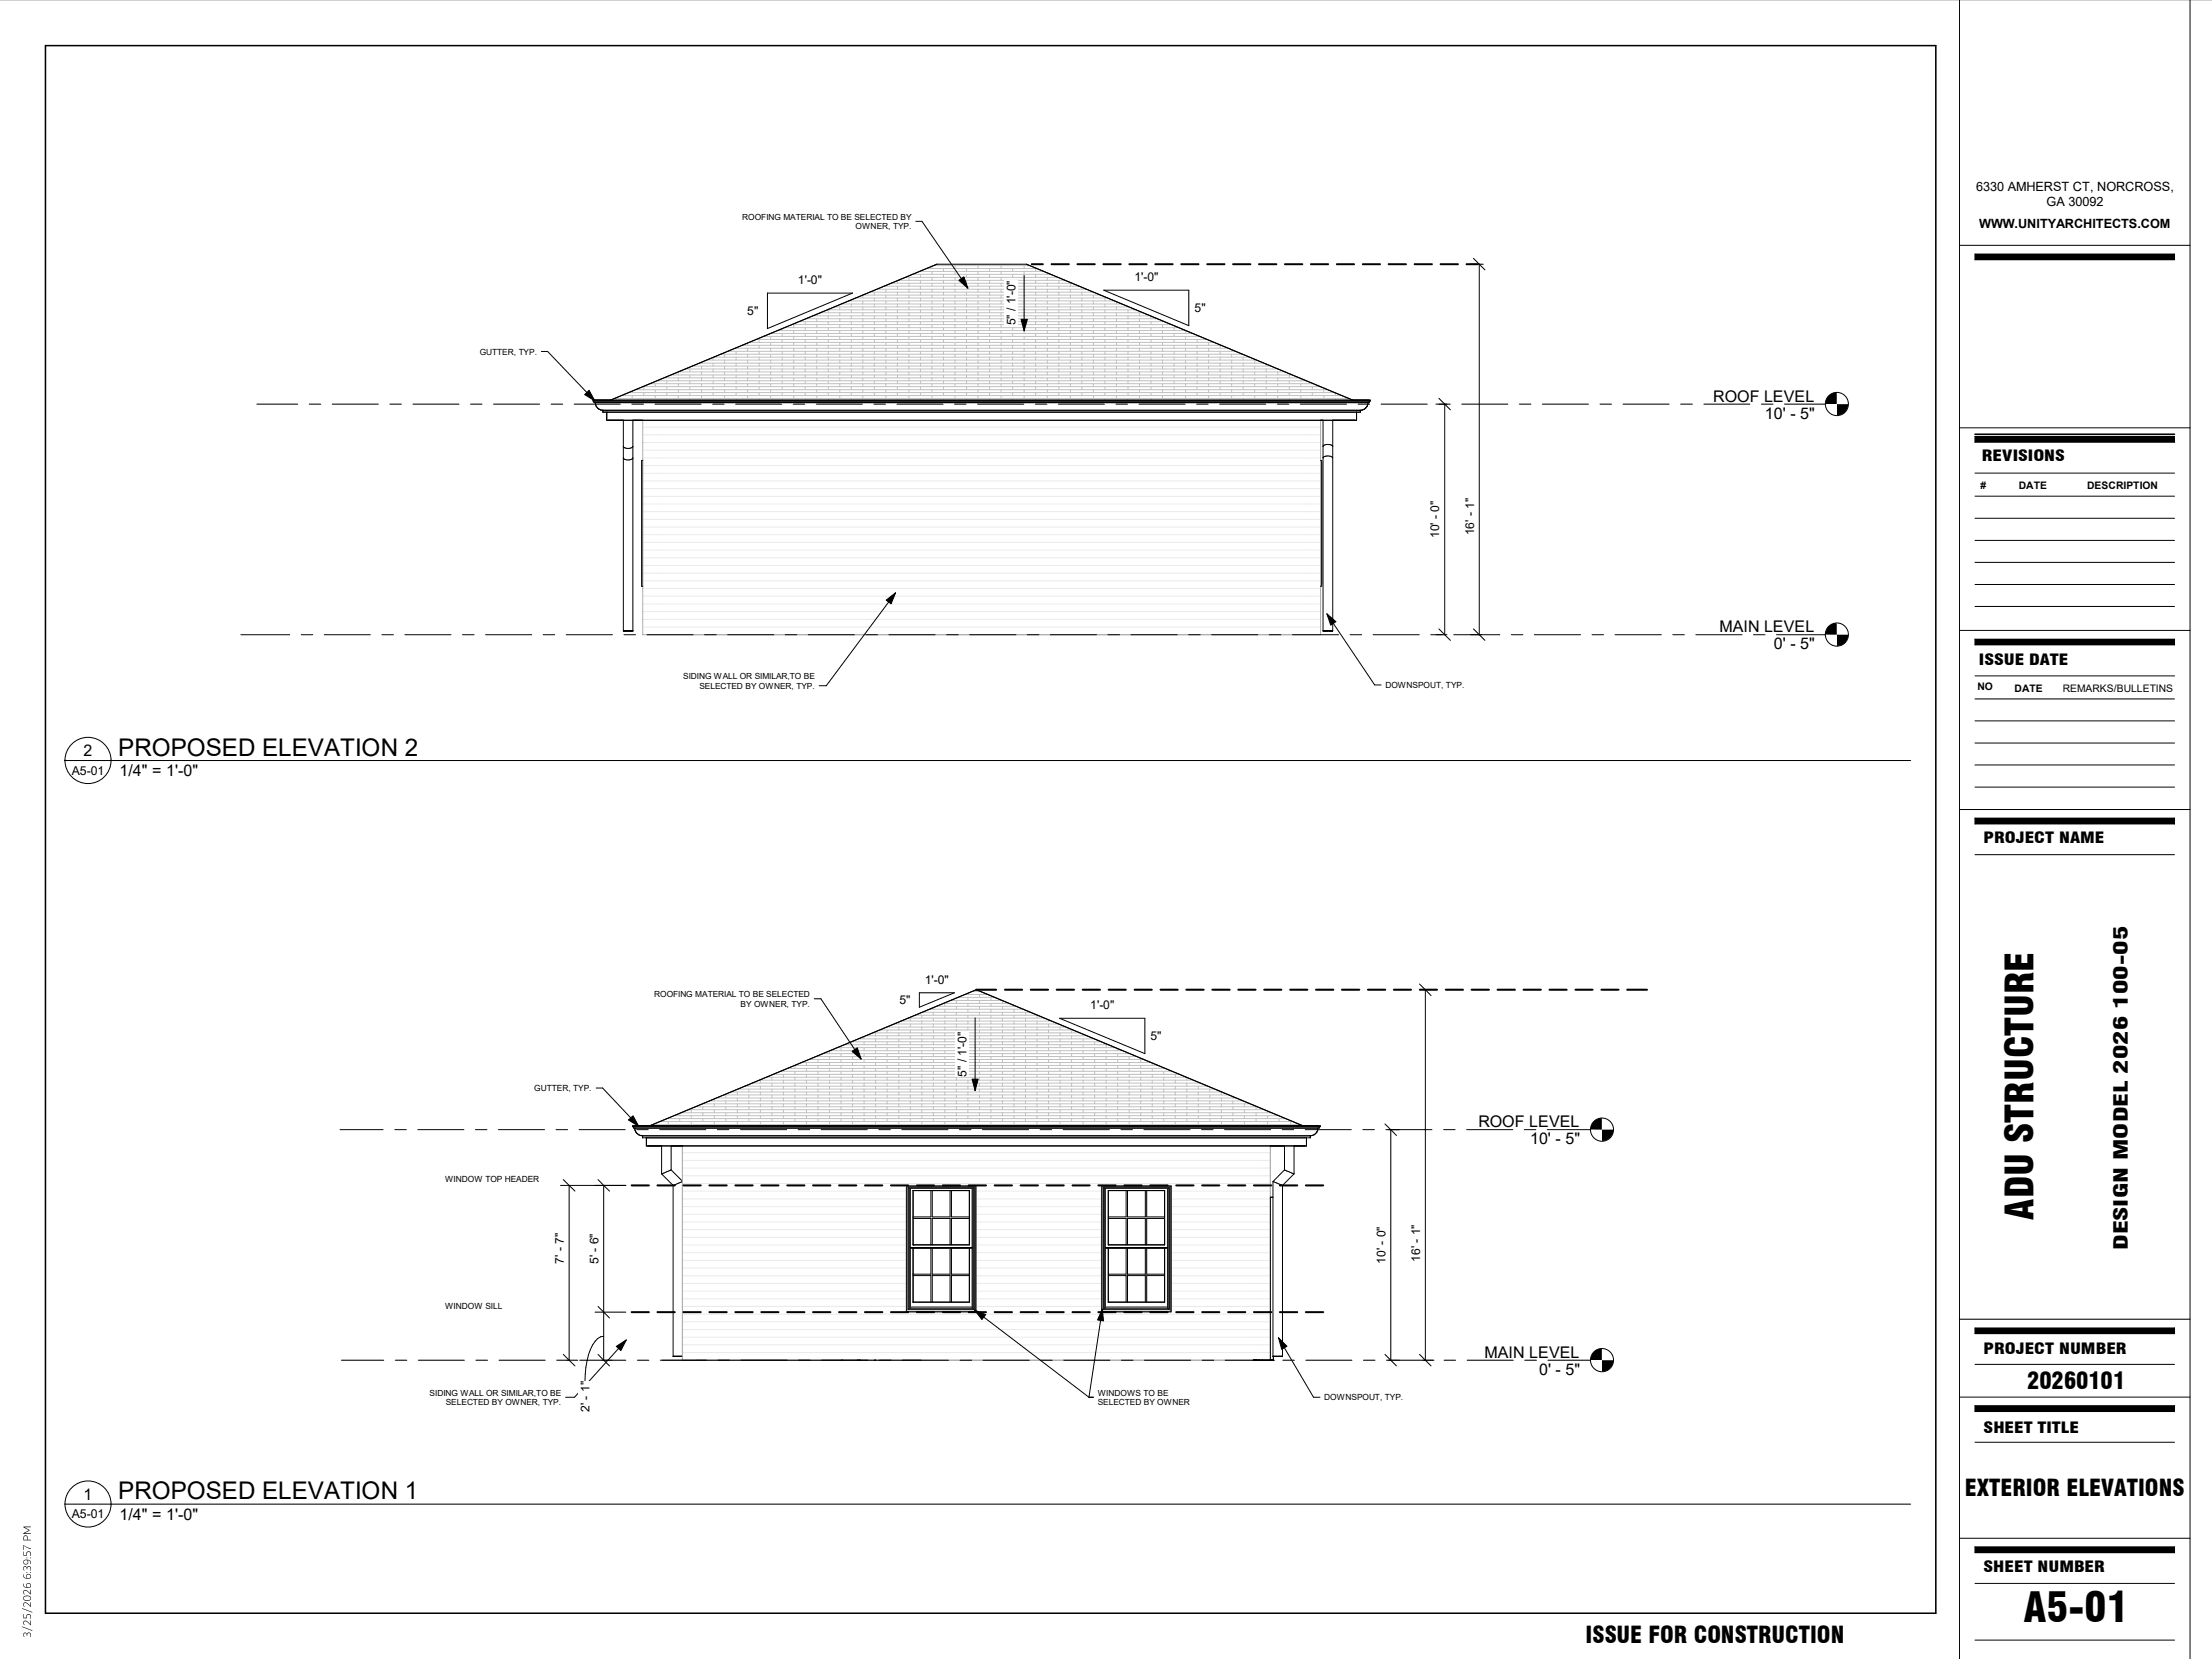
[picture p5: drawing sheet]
<svg xmlns="http://www.w3.org/2000/svg" width="610mm" height="457mm" viewBox="0 0 610 457" stroke-linecap="round" stroke-linejoin="round" font-family="sans-serif">
<defs><g id="words">
<text font-size="11.3" x="557.7" y="447.1">A5-01</text>
<text font-size="10.6" x="560.4" y="336.1" transform="rotate(-90 560.4 336.1)">ADU STRUCTURE</text>
<g font-size="6.7">
<text x="32.6" y="208.2">PROPOSED ELEVATION 2</text>
<text x="32.6" y="413.2">PROPOSED ELEVATION 1</text>
</g>
<g font-size="6.4">
<text x="558.7" y="382.8">20260101</text>
<text x="541.5" y="412.2">EXTERIOR ELEVATIONS</text>
<text x="437" y="452.7">ISSUE FOR CONSTRUCTION</text>
</g>
<text font-size="5.3" x="586.4" y="344.5" transform="rotate(-90 586.4 344.5)">DESIGN MODEL 2026 100-05</text>
<g font-size="4.4">
<text x="472.1" y="110.7">ROOF LEVEL</text>
<text x="486.4" y="115.4">10'</text>
<text x="493.4" y="115.4">-</text>
<text x="496.1" y="115.4">5&quot;</text>
<text x="473.9" y="174.2">MAIN LEVEL</text>
<text x="488.9" y="178.9">0' -</text>
<text x="496.1" y="178.9">5&quot;</text>
<text x="23" y="208.4">2</text>
<text x="33" y="213.8">1/4&quot; = 1'-0&quot;</text>
<text x="407.4" y="310.6">ROOF LEVEL</text>
<text x="421.7" y="315.3">10' -</text>
<text x="431.4" y="315.3">5&quot;</text>
<text x="409.2" y="374.1">MAIN LEVEL</text>
<text x="424.1" y="378.8">0' -</text>
<text x="431.4" y="378.8">5&quot;</text>
<text x="23" y="413.3">1</text>
<text x="33" y="418.8">1/4&quot; = 1'-0&quot;</text>
</g>
<g font-size="4.2">
<text x="546.1" y="127.1">REVISIONS</text>
<text x="545.3" y="183.3">ISSUE DATE</text>
<text x="546.6" y="232.4">PROJECT NAME</text>
<text x="546.6" y="373.1">PROJECT NUMBER</text>
<text x="546.6" y="394.9">SHEET TITLE</text>
<text x="546.6" y="433.3">SHEET NUMBER</text>
</g>
<g font-size="3.5">
<text x="544.6" y="52.7">6330 AMHERST CT, NORCROSS,</text>
<text x="564" y="56.7">GA 30092</text>
<text x="545.5" y="62.8">WWW.UNITYARCHITECTS.COM</text>
</g>
<g font-size="3.4">
<text x="19.8" y="213.5">A5-01</text>
<text x="19.8" y="418.4">A5-01</text>
</g>
<g font-size="3.3">
<text x="312.6" y="77.5">1'-0&quot;</text>
<text x="219.9" y="78.3">1'-0&quot;</text>
<text x="205.9" y="86.7">5&quot;</text>
<text x="279.9" y="89.7" transform="rotate(-90 279.9 89.7)">5&quot; / 1'-0&quot;</text>
<text x="329.2" y="85.9">5&quot;</text>
<text x="396.7" y="148.3" transform="rotate(-90 396.7 148.3)">10' - 0&quot;</text>
<text x="406.2" y="147.5" transform="rotate(-90 406.2 147.5)">16' - 1&quot;</text>
<text x="254.9" y="271.1">1'-0&quot;</text>
<text x="247.9" y="276.6">5&quot;</text>
<text x="300.5" y="278.2">1'-0&quot;</text>
<text x="317.1" y="286.6">5&quot;</text>
<text x="266.4" y="296.7" transform="rotate(-90 266.4 296.7)">5&quot; / 1'-0&quot;</text>
<text x="391.4" y="347.7" transform="rotate(-90 391.4 347.7)">16' - 1&quot;</text>
<text x="155.4" y="348.3" transform="rotate(-90 155.4 348.3)">7' - 7&quot;</text>
<text x="164.9" y="348.4" transform="rotate(-90 164.9 348.4)">5' - 6&quot;</text>
<text x="381.8" y="348.3" transform="rotate(-90 381.8 348.3)">10' - 0&quot;</text>
<text x="162.4" y="389.1" transform="rotate(-90 162.4 389.1)">2' - 1&quot;</text>
</g>
<g font-size="2.9">
<text x="545.8" y="134.7">#</text>
<text x="556.4" y="134.7">DATE</text>
<text x="575.2" y="134.7">DESCRIPTION</text>
<text x="545" y="190.2">NO</text>
<text x="555.2" y="190.6">DATE</text>
<text x="568.5" y="190.6">REMARKS/BULLETINS</text>
</g>
<g font-size="2.3">
<text x="204.6" y="60.5">ROOFING MATERIAL TO BE SELECTED BY</text>
<text x="235.8" y="63.2">OWNER, TYP.</text>
<text x="132.2" y="97.7">GUTTER, TYP.</text>
<text x="188.3" y="187.2">SIDING WALL OR SIMILAR,TO BE</text>
<text x="192.7" y="189.8">SELECTED BY OWNER, TYP.</text>
<text x="381.8" y="189.6">DOWNSPOUT, TYP.</text>
<text x="180.3" y="274.7">ROOFING MATERIAL TO BE SELECTED</text>
<text x="204.1" y="277.4">BY OWNER, TYP.</text>
<text x="147.2" y="300.7">GUTTER, TYP.</text>
<text x="122.6" y="325.7">WINDOW TOP HEADER</text>
<text x="122.6" y="360.7">WINDOW SILL</text>
<text x="118.4" y="384.6">SIDING WALL OR SIMILAR,TO BE</text>
<text x="122.9" y="387.3">SELECTED BY OWNER, TYP.</text>
<text x="302.5" y="384.6">WINDOWS TO BE</text>
<text x="302.5" y="387.3">SELECTED BY OWNER</text>
<text x="365" y="385.9">DOWNSPOUT, TYP.</text>
</g>
</g></defs>
<g fill="none" stroke="#eaeaea" stroke-width=".28">
<path d="M188 317.7h162.1M188 319.8h162.1M188 321.9h162.1M188 324h162.1M188 326.1h162.1M188 328.3h61.7M188 330.4h61.7M188 332.5h61.7M188 334.6h61.7M188 336.8h61.7M188 338.9h61.7M269 328.3h34.5"/>
<path d="M269 330.4h34.5M269 332.5h34.5M269 334.6h34.5M269 336.8h34.5M269 338.9h34.5M322.8 328.3h27.3M322.8 330.4h27.3M322.8 332.5h27.3M322.8 334.6h27.3M322.8 336.8h27.3M322.8 338.9h27.3M188 341h61.7"/>
<path d="M188 343.1h61.7M188 345.2h61.7M188 347.3h61.7M188 349.5h61.7M188 351.6h61.7M188 353.7h61.7M188 355.8h61.7M188 357.9h61.7M269 341h34.5M269 343.1h34.5M269 345.2h34.5M269 347.3h34.5"/>
<path d="M269 349.5h34.5M269 351.6h34.5M269 353.7h34.5M269 355.8h34.5M269 357.9h34.5M322.8 341h27.3M322.8 343.1h27.3M322.8 345.2h27.3M322.8 347.3h27.3M322.8 349.5h27.3M322.8 351.6h27.3M322.8 353.7h27.3"/>
<path d="M322.8 355.8h27.3M322.8 357.9h27.3M188 360h61.7M188 362.2h162.1M188 364.3h162.1M188 366.4h162.1M188 368.5h162.1M188 370.6h162.1M188 372.7h162.1M269 360h34.5M322.8 360h27.3"/>
</g>
<g fill="none" stroke="#c0c0c0" stroke-width=".28">
<path d="M252.3 279.8h33.6M254 279.8v.8M254.2 279h29.7M256.2 278.1h25.8M257.2 277.7v.4M257.2 279v.8M258.1 277.3h21.9M260.1 276.5h18M260.4 276.5v.8M260.4 278.1v.9M260.4 279.8v.8M262 275.7h14.1"/>
<path d="M263.6 275.7v.8M263.6 277.3v.8M263.6 279v.8M264 274.9h10.2M265.9 274.1h6.3M266.7 273.7v.4M266.7 274.9v.8M266.7 276.5v.8M266.7 278.1v.9M266.7 279.8v.8M267.9 273.3h2.4M269.9 273.1v.2"/>
<path d="M269.9 274.1v.8M269.9 275.7v.8M269.9 277.3v.8M269.9 279v.8M273.1 274.9v.8M273.1 276.5v.8M273.1 278.1v.9M273.1 279.8v.8M276.3 275.8v.7M276.3 277.3v.8M276.3 279v.8M279.4 277.1v.2"/>
<path d="M279.4 278.1v.9M279.4 279.8v.8M282.6 279v.8M285.8 279.8v.8M205.4 299.3h127.4M206.4 298.9v.4M207.3 298.5h123.5M209.3 297.7h119.6M209.5 297.7v.8M209.5 299.3v.8M211.2 296.9h115.7M212.7 296.9v.8"/>
<path d="M212.7 298.5v.8M213.2 296.1h111.8M215.1 295.2h107.9M215.9 294.9v.3M215.9 296.1v.8M215.9 297.7v.8M215.9 299.3v.8M217.1 294.4h104M219 293.6h100.1M219.1 293.6v.8M219.1 295.2v.9M219.1 296.9v.8"/>
<path d="M219.1 298.5v.8M221 292.8h96.2M222.2 292.8v.8M222.2 294.4v.8M222.2 296.1v.8M222.2 297.7v.8M222.2 299.3v.8M222.9 292h92.3M224.9 291.2h88.4M225.4 291v.2M225.4 292v.8M225.4 293.6v.8"/>
<path d="M225.4 295.2v.9M225.4 296.9v.8M225.4 298.5v.8M226.9 290.4h84.4M228.6 289.6v.8M228.6 291.2v.8M228.6 292.8v.8M228.6 294.4v.8M228.6 296.1v.8M228.6 297.7v.8M228.6 299.3v.8M228.8 289.6h80.5"/>
<path d="M230.8 288.7h76.6M231.8 288.7v.9M231.8 290.4v.8M231.8 292v.8M231.8 293.6v.8M231.8 295.2v.9M231.8 296.9v.8M231.8 298.5v.8M232.7 287.9h72.7M234.7 287.1h68.8M234.9 287v.1M234.9 287.9v.8"/>
<path d="M234.9 289.6v.8M234.9 291.2v.8M234.9 292.8v.8M234.9 294.4v.8M234.9 296.1v.8M234.9 297.7v.8M234.9 299.3v.8M236.6 286.3h64.9M238.1 285.7v.6M238.1 287.1v.8M238.1 288.7v.9M238.1 290.4v.8"/>
<path d="M238.1 292v.8M238.1 293.6v.8M238.1 295.2v.9M238.1 296.9v.8M238.1 298.5v.8M238.6 285.5h61M240.5 284.6h57.1M241.3 284.6v.9M241.3 286.3v.8M241.3 287.9v.8M241.3 289.6v.8M241.3 291.2v.8"/>
<path d="M241.3 292.8v.8M241.3 294.4v.8M241.3 296.1v.8M241.3 297.7v.8M241.3 299.3v.8M242.5 283.8h53.2M244.4 283h49.3M244.5 283h.1M244.5 283.8v.8M244.5 285.5v.8M244.5 287.1v.8M244.5 288.7v.9"/>
<path d="M244.5 290.4v.8M244.5 292v.8M244.5 293.6v.8M244.5 295.2v.9M244.5 296.9v.8M244.5 298.5v.8M246.4 282.2h45.4M247.7 281.7v.5M247.7 283v.8M247.7 284.6v.9M247.7 286.3v.8M247.7 287.9v.8"/>
<path d="M247.7 289.6v.8M247.7 291.2v.8M247.7 292.8v.8M247.7 294.4v.8M247.7 296.1v.8M247.7 297.7v.8M247.7 299.3v.8M248.4 281.4h41.4M250.3 280.6h37.5M250.9 280.6v.8M250.9 282.2v.8M250.9 283.8v.8"/>
<path d="M250.9 285.5v.8M250.9 287.1v.8M250.9 288.7v.9M250.9 290.4v.8M250.9 292v.8M250.9 293.6v.8M250.9 295.2v.9M250.9 296.9v.8M250.9 298.5v.8M254 281.4v.8M254 283v.8M254 284.6v.9"/>
<path d="M254 286.3v.8M254 287.9v.8M254 289.6v.8M254 291.2v.8M254 292.8v.8M254 294.4v.8M254 296.1v.8M254 297.7v.8M254 299.3v.8M257.2 280.6v.8M257.2 282.2v.8M257.2 283.8v.8"/>
<path d="M257.2 285.5v.8M257.2 287.1v.8M257.2 288.7v.9M257.2 290.4v.8M257.2 292v.8M257.2 293.6v.8M257.2 295.2v.9M257.2 296.9v.8M257.2 298.5v.8M260.4 281.4v.8M260.4 283v.8M260.4 284.6v.9"/>
<path d="M260.4 286.3v.8M260.4 287.9v.8M260.4 289.6v.8M260.4 291.2v.8M260.4 292.8v.8M260.4 294.4v.8M260.4 296.1v.8M260.4 297.7v.8M260.4 299.3v.8M263.6 280.6v.8M263.6 282.2v.8M263.6 283.8v.8"/>
<path d="M263.6 285.5v.8M263.6 287.1v.8M263.6 288.7v.9M263.6 290.4v.8M263.6 292v.8M263.6 293.6v.8M263.6 295.2v.9M263.6 296.9v.8M263.6 298.5v.8M266.7 281.4v.8M266.7 283v.8M266.7 284.6v.9"/>
<path d="M266.7 286.3v.8M266.7 287.9v.8M266.7 289.6v.8M266.7 291.2v.8M266.7 292.8v.8M266.7 294.4v.8M266.7 296.1v.8M266.7 297.7v.8M266.7 299.3v.8M269.9 280.6v.8M269.9 282.2v.8M269.9 283.8v.8"/>
<path d="M269.9 285.5v.8M269.9 287.1v.8M269.9 288.7v.9M269.9 290.4v.8M269.9 292v.8M269.9 293.6v.8M269.9 295.2v.9M269.9 296.9v.8M269.9 298.5v.8M273.1 281.4v.8M273.1 283v.8M273.1 284.6v.9"/>
<path d="M273.1 286.3v.8M273.1 287.9v.8M273.1 289.6v.8M273.1 291.2v.8M273.1 292.8v.8M273.1 294.4v.8M273.1 296.1v.8M273.1 297.7v.8M273.1 299.3v.8M276.3 280.6v.8M276.3 282.2v.8M276.3 283.8v.8"/>
<path d="M276.3 285.5v.8M276.3 287.1v.8M276.3 288.7v.9M276.3 290.4v.8M276.3 292v.8M276.3 293.6v.8M276.3 295.2v.9M276.3 296.9v.8M276.3 298.5v.8M279.4 281.4v.8M279.4 283v.8M279.4 284.6v.9"/>
<path d="M279.4 286.3v.8M279.4 287.9v.8M279.4 289.6v.8M279.4 291.2v.8M279.4 292.8v.8M279.4 294.4v.8M279.4 296.1v.8M279.4 297.7v.8M279.4 299.3v.8M282.6 280.6v.8M282.6 282.2v.8M282.6 283.8v.8"/>
<path d="M282.6 285.5v.8M282.6 287.1v.8M282.6 288.7v.9M282.6 290.4v.8M282.6 292v.8M282.6 293.6v.8M282.6 295.2v.9M282.6 296.9v.8M282.6 298.5v.8M285.8 281.4v.8M285.8 283v.8M285.8 284.6v.9"/>
<path d="M285.8 286.3v.8M285.8 287.9v.8M285.8 289.6v.8M285.8 291.2v.8M285.8 292.8v.8M285.8 294.4v.8M285.8 296.1v.8M285.8 297.7v.8M285.8 299.3v.8M289 281.1v.3M289 282.2v.8M289 283.8v.8"/>
<path d="M289 285.5v.8M289 287.1v.8M289 288.7v.9M289 290.4v.8M289 292v.8M289 293.6v.8M289 295.2v.9M289 296.9v.8M289 298.5v.8M292.1 283v.8M292.1 284.6v.9M292.1 286.3v.8"/>
<path d="M292.1 287.9v.8M292.1 289.6v.8M292.1 291.2v.8M292.1 292.8v.8M292.1 294.4v.8M292.1 296.1v.8M292.1 297.7v.8M292.1 299.3v.8M295.3 283.8v.8M295.3 285.5v.8M295.3 287.1v.8M295.3 288.7v.9"/>
<path d="M295.3 290.4v.8M295.3 292v.8M295.3 293.6v.8M295.3 295.2v.9M295.3 296.9v.8M295.3 298.5v.8M298.5 285v.5M298.5 286.3v.8M298.5 287.9v.8M298.5 289.6v.8M298.5 291.2v.8M298.5 292.8v.8"/>
<path d="M298.5 294.4v.8M298.5 296.1v.8M298.5 297.7v.8M298.5 299.3v.8M301.7 287.1v.8M301.7 288.7v.9M301.7 290.4v.8M301.7 292v.8M301.7 293.6v.8M301.7 295.2v.9M301.7 296.9v.8M301.7 298.5v.8"/>
<path d="M304.8 287.9v.8M304.8 289.6v.8M304.8 291.2v.8M304.8 292.8v.8M304.8 294.4v.8M304.8 296.1v.8M304.8 297.7v.8M304.8 299.3v.8M308 289v.6M308 290.4v.8M308 292v.8M308 293.6v.8"/>
<path d="M308 295.2v.9M308 296.9v.8M308 298.5v.8M311.2 290.3v.1M311.2 291.2v.8M311.2 292.8v.8M311.2 294.4v.8M311.2 296.1v.8M311.2 297.7v.8M311.2 299.3v.8M314.4 292v.8M314.4 293.6v.8"/>
<path d="M314.4 295.2v.9M314.4 296.9v.8M314.4 298.5v.8M317.5 292.9v.7M317.5 294.4v.8M317.5 296.1v.8M317.5 297.7v.8M317.5 299.3v.8M320.7 294.3v.1M320.7 295.2v.9M320.7 296.9v.8M320.7 298.5v.8"/>
<path d="M323.9 296.1v.8M323.9 297.7v.8M323.9 299.3v.8M327.1 296.9v.8M327.1 298.5v.8M330.2 298.2v.3M330.2 299.3v.8M179.9 309.9h178.3M181 309.9v.3M181.9 309.1h174.4M183.9 308.3h170.4M184.1 308.1v.2"/>
<path d="M184.1 309.1v.8M185.8 307.5h166.5M187.3 306.8v.7M187.3 308.3v.8M187.3 309.9v.3M187.7 306.7h162.7M189.7 305.8h158.7M190.5 305.8v.9M190.5 307.5v.8M190.5 309.1v.8M191.7 305h154.8M193.6 304.2h151"/>
<path d="M193.7 304.2h.1M193.7 305v.8M193.7 306.7v.8M193.7 308.3v.8M193.7 309.9v.3M195.6 303.4h147M196.8 302.9v.5M196.8 304.2v.8M196.8 305.8v.9M196.8 307.5v.8M196.8 309.1v.8M197.5 302.6h143.1"/>
<path d="M199.5 301.8h139.2M200 301.8v.8M200 303.4v.8M200 305v.8M200 306.7v.8M200 308.3v.8M200 309.9v.3M201.4 300.9h135.3M203.2 300.9v.9M203.2 302.6v.8M203.2 304.2v.8M203.2 305.8v.9"/>
<path d="M203.2 307.5v.8M203.2 309.1v.8M203.4 300.1h131.4M206.4 300.1v.8M206.4 301.8v.8M206.4 303.4v.8M206.4 305v.8M206.4 306.7v.8M206.4 308.3v.8M206.4 309.9v.3M209.5 300.9v.9M209.5 302.6v.8"/>
<path d="M209.5 304.2v.8M209.5 305.8v.9M209.5 307.5v.8M209.5 309.1v.8M212.7 300.1v.8M212.7 301.8v.8M212.7 303.4v.8M212.7 305v.8M212.7 306.7v.8M212.7 308.3v.8M212.7 309.9v.3M215.9 300.9v.9"/>
<path d="M215.9 302.6v.8M215.9 304.2v.8M215.9 305.8v.9M215.9 307.5v.8M215.9 309.1v.8M219.1 300.1v.8M219.1 301.8v.8M219.1 303.4v.8M219.1 305v.8M219.1 306.7v.8M219.1 308.3v.8M219.1 309.9v.3"/>
<path d="M222.2 300.9v.9M222.2 302.6v.8M222.2 304.2v.8M222.2 305.8v.9M222.2 307.5v.8M222.2 309.1v.8M225.4 300.1v.8M225.4 301.8v.8M225.4 303.4v.8M225.4 305v.8M225.4 306.7v.8M225.4 308.3v.8"/>
<path d="M225.4 309.9v.3M228.6 300.9v.9M228.6 302.6v.8M228.6 304.2v.8M228.6 305.8v.9M228.6 307.5v.8M228.6 309.1v.8M231.8 300.1v.8M231.8 301.8v.8M231.8 303.4v.8M231.8 305v.8M231.8 306.7v.8"/>
<path d="M231.8 308.3v.8M231.8 309.9v.3M234.9 300.9v.9M234.9 302.6v.8M234.9 304.2v.8M234.9 305.8v.9M234.9 307.5v.8M234.9 309.1v.8M238.1 300.1v.8M238.1 301.8v.8M238.1 303.4v.8M238.1 305v.8"/>
<path d="M238.1 306.7v.8M238.1 308.3v.8M238.1 309.9v.3M241.3 300.9v.9M241.3 302.6v.8M241.3 304.2v.8M241.3 305.8v.9M241.3 307.5v.8M241.3 309.1v.8M244.5 300.1v.8M244.5 301.8v.8M244.5 303.4v.8"/>
<path d="M244.5 305v.8M244.5 306.7v.8M244.5 308.3v.8M244.5 309.9v.3M247.7 300.9v.9M247.7 302.6v.8M247.7 304.2v.8M247.7 305.8v.9M247.7 307.5v.8M247.7 309.1v.8M250.9 300.1v.8M250.9 301.8v.8"/>
<path d="M250.9 303.4v.8M250.9 305v.8M250.9 306.7v.8M250.9 308.3v.8M250.9 309.9v.3M254 300.9v.9M254 302.6v.8M254 304.2v.8M254 305.8v.9M254 307.5v.8M254 309.1v.8M257.2 300.1v.8"/>
<path d="M257.2 301.8v.8M257.2 303.4v.8M257.2 305v.8M257.2 306.7v.8M257.2 308.3v.8M257.2 309.9v.3M260.4 300.9v.9M260.4 302.6v.8M260.4 304.2v.8M260.4 305.8v.9M260.4 307.5v.8M260.4 309.1v.8"/>
<path d="M263.6 300.1v.8M263.6 301.8v.8M263.6 303.4v.8M263.6 305v.8M263.6 306.7v.8M263.6 308.3v.8M263.6 309.9v.3M266.7 300.9v.9M266.7 302.6v.8M266.7 304.2v.8M266.7 305.8v.9M266.7 307.5v.8"/>
<path d="M266.7 309.1v.8M269.9 300.1v.8M269.9 301.8v.8M269.9 303.4v.8M269.9 305v.8M269.9 306.7v.8M269.9 308.3v.8M269.9 309.9v.3M273.1 300.9v.9M273.1 302.6v.8M273.1 304.2v.8M273.1 305.8v.9"/>
<path d="M273.1 307.5v.8M273.1 309.1v.8M276.3 300.1v.8M276.3 301.8v.8M276.3 303.4v.8M276.3 305v.8M276.3 306.7v.8M276.3 308.3v.8M276.3 309.9v.3M279.4 300.9v.9M279.4 302.6v.8M279.4 304.2v.8"/>
<path d="M279.4 305.8v.9M279.4 307.5v.8M279.4 309.1v.8M282.6 300.1v.8M282.6 301.8v.8M282.6 303.4v.8M282.6 305v.8M282.6 306.7v.8M282.6 308.3v.8M282.6 309.9v.3M285.8 300.9v.9M285.8 302.6v.8"/>
<path d="M285.8 304.2v.8M285.8 305.8v.9M285.8 307.5v.8M285.8 309.1v.8M289 300.1v.8M289 301.8v.8M289 303.4v.8M289 305v.8M289 306.7v.8M289 308.3v.8M289 309.9v.3M292.1 300.9v.9"/>
<path d="M292.1 302.6v.8M292.1 304.2v.8M292.1 305.8v.9M292.1 307.5v.8M292.1 309.1v.8M295.3 300.1v.8M295.3 301.8v.8M295.3 303.4v.8M295.3 305v.8M295.3 306.7v.8M295.3 308.3v.8M295.3 309.9v.3"/>
<path d="M298.5 300.9v.9M298.5 302.6v.8M298.5 304.2v.8M298.5 305.8v.9M298.5 307.5v.8M298.5 309.1v.8M301.7 300.1v.8M301.7 301.8v.8M301.7 303.4v.8M301.7 305v.8M301.7 306.7v.8M301.7 308.3v.8"/>
<path d="M301.7 309.9v.3M304.8 300.9v.9M304.8 302.6v.8M304.8 304.2v.8M304.8 305.8v.9M304.8 307.5v.8M304.8 309.1v.8M308 300.1v.8M308 301.8v.8M308 303.4v.8M308 305v.8M308 306.7v.8"/>
<path d="M308 308.3v.8M308 309.9v.3M311.2 300.9v.9M311.2 302.6v.8M311.2 304.2v.8M311.2 305.8v.9M311.2 307.5v.8M311.2 309.1v.8M314.4 300.1v.8M314.4 301.8v.8M314.4 303.4v.8M314.4 305v.8"/>
<path d="M314.4 306.7v.8M314.4 308.3v.8M314.4 309.9v.3M317.5 300.9v.9M317.5 302.6v.8M317.5 304.2v.8M317.5 305.8v.9M317.5 307.5v.8M317.5 309.1v.8M320.7 300.1v.8M320.7 301.8v.8M320.7 303.4v.8"/>
<path d="M320.7 305v.8M320.7 306.7v.8M320.7 308.3v.8M320.7 309.9v.3M323.9 300.9v.9M323.9 302.6v.8M323.9 304.2v.8M323.9 305.8v.9M323.9 307.5v.8M323.9 309.1v.8M327.1 300.1v.8M327.1 301.8v.8"/>
<path d="M327.1 303.4v.8M327.1 305v.8M327.1 306.7v.8M327.1 308.3v.8M327.1 309.9v.3M330.2 300.9v.9M330.2 302.6v.8M330.2 304.2v.8M330.2 305.8v.9M330.2 307.5v.8M330.2 309.1v.8M333.4 300.1v.8"/>
<path d="M333.4 301.8v.8M333.4 303.4v.8M333.4 305v.8M333.4 306.7v.8M333.4 308.3v.8M333.4 309.9v.3M336.6 300.9v.9M336.6 302.6v.8M336.6 304.2v.8M336.6 305.8v.9M336.6 307.5v.8M336.6 309.1v.8"/>
<path d="M339.8 302.2v.4M339.8 303.4v.8M339.8 305v.8M339.8 306.7v.8M339.8 308.3v.8M339.8 309.9v.3M342.9 304.2v.8M342.9 305.8v.9M342.9 307.5v.8M342.9 309.1v.8M346.2 305v.8M346.2 306.7v.8"/>
<path d="M346.2 308.3v.8M346.2 309.9v.3M349.3 306.2v.5M349.3 307.5v.8M349.3 309.1v.8M352.5 308.3v.8M352.5 309.9v.3M355.7 309.1v.8M358.9 310.2h.1"/>
</g>
<path d="M188 315.8v59.1h162.1v-59.1M249.7 326.7h19.3v34.9h-19.3zM303.5 326.7h19.3v34.9h-19.3z" fill="none" stroke="#aaa" stroke-width=".28"/>
<g fill="none" stroke="#000" stroke-width=".28">
<path d="M174.4 310.2h189.4v.3h-189.4zM174.6 310.5v.4h189v-.4M175 310.9a2.1 2.1 0 0 0 2.1 2.1M177.1 313h184M177.1 313v.6h184v-.6M178.1 313.6v2.2h181.9v-2.2M179.2 310.2l89.9-37.4 89.9 37.4M182.3 315.8v7.7M185 315.8v6.6M354 315.8v6.6M356.6 315.8v7.7M363.2 310.9a2.17 2.17 0 0 1-2.1 2.1"/>
<path d="M182.3 323.5l3.2 3.2M185 322.4l3 3.1M185 322.4l-2.7 1.1M185.5 326.7v47.1h2.5M188 325.6l-2.5 1.1M251.6 328.1h15.5M251.6 335.8h4.9v7.3M256.5 328.1v7.3h-4.9M256.9 328.1v7.3h4.9v-7.3M262.2 328.1v7.3h4.9M267.1 335.8h-4.9v7.3M267.1 328.1v15"/>
<path d="M267.2 328.1v15h-15.6M267.2 328.1h-15.6v15M267.2 328.1h-.1M305.4 328.1h15.5M305.4 335.8h4.9v7.3M310.3 328.1v7.3h-4.9M310.7 328.1v7.3h4.9v-7.3M316 328.1v7.3h4.9M320.9 328.1v15M320.9 335.8h-4.9v7.3M321 328.1v15h-15.6M321 328.1h-15.6v15"/>
<path d="M321 328.1h-.1M350.8 325.6v48.2h2.6v-47.1M350.8 325.6l2.6 1.1M350.8 329.9h-.7v45M354 322.4l2.6 1.1M354 322.4l-3.2 3.2M356.6 323.5l-3.2 3.2M250.9 343.9h17M251.6 343.1h.1M251.6 358.9h.1M251.6 351.5h4.9v7.4M251.6 343.9v15"/>
<path d="M256.5 343.9v7.3h-4.9M256.9 343.9v7.3h4.9v-7.3M256.9 358.9v-7.4h4.9v7.4M256.9 343.1v-7.3h4.9v7.3M262.2 343.9v7.3h4.9M267.1 351.5h-4.9v7.4M267.1 343.9v15M267.2 343.9v15h-15.6M304.6 343.9h17.1M305.4 343.1h.1M305.4 358.9h.1M305.4 343.9v15"/>
<path d="M305.4 351.5h4.9v7.4M310.3 343.9v7.3h-4.9M310.7 343.9v7.3h4.9v-7.3M310.7 358.9v-7.4h4.9v7.4M310.7 343.1v-7.3h4.9v7.3M316 343.9v7.3h4.9M320.9 343.9v15M320.9 351.5h-4.9v7.4M321 343.9v15h-15.6M182.5 374.9h53.8M236.3 374.9h.1M236.3 374.9h17.5"/>
<path d="M236.9 374.9h.1M249.9 361.2v-34.3h19v34.3M250.9 360.2h17M303.7 361.2v-34.3h19v34.3M304.6 360.2h17.1M345.7 374.9h.1M345.9 374.9h.1M350.4 374.9h.1M350.9 374.9h.1M350.9 373.8v1.1h-5.5"/>
</g>
<g fill="none" stroke="#232312" stroke-width=".28">
<path d="M249.9 326.9h19v34.6h-19zM250.3 327.3h18.2v33.6h-18.2zM250.4 327.5h18M250.4 327.3v33.5M250.6 327.5v33.1M250.9 327.5l-.1 33M267.9 327.5l.1 33M268.2 327.5v33.1M268.4 327.3v33.5M303.7 326.9h19v34.6h-19zM304.1 327.3h18.2v33.6h-18.2zM304.2 327.3v33.5"/>
<path d="M304.4 327.5v33.1M304.6 327.5v33M321.7 327.5l.1 33M321.9 327.5v33.1M322.1 327.3v.2h-17.9M322.2 327.3v33.5M250.3 360.8h18.2M250.6 360.6h-.2h18h-.2M250.8 360.5l-.2 .1M250.9 360.5h-.1M267.9 360.5h.1M268 360.5l.2 .1"/>
<path d="M304.1 360.8h18.2M304.4 360.6h-.2h17.9M304.6 360.5l-.2 .1M321.7 360.5h.1M321.8 360.5l.1 .1M321.9 360.6h.2M322.1 360.6v.2"/>
</g>
<g fill="none" stroke="#000" stroke-width=".55">
<path d="M269.1 272.8h5.4M276.9 272.8h4.8M284.1 272.8h4.7M291.2 272.8h4.8M298.4 272.8h4.7M305.5 272.8h4.8M312.7 272.8h4.7M319.8 272.8h4.8M326.9 272.8h4.8M334.1 272.8h4.8M341.2 272.8h4.8M348.4 272.8h4.7"/>
<path d="M355.6 272.8h4.7M362.7 272.8h4.8M369.8 272.8h4.8M377 272.8h4.8M384.1 272.8h4.8M391.3 272.8h4.7M398.4 272.8h4.8M405.6 272.8h4.7M412.7 272.8h4.8M419.9 272.8h4.7M427 272.8h4.8M434.2 272.8h4.7"/>
<path d="M441.3 272.8h4.8M448.4 272.8h5.5M174.1 326.7h4.7M181.2 326.7h4.8M188.3 326.7h4.8M195.5 326.7h4.8M202.6 326.7h4.8M209.8 326.7h4.7M217 326.7h4.7M224.1 326.7h4.8M231.2 326.7h4.8M238.4 326.7h4.8"/>
<path d="M245.5 326.7h4.8M252.7 326.7h4.7M259.8 326.7h4.8M267 326.7h4.7M274.1 326.7h4.8M281.3 326.7h4.7M288.4 326.7h4.8M295.6 326.7h4.7M302.7 326.7h4.8M309.8 326.7h4.8M317 326.7h4.8M324.1 326.7h4.8"/>
<path d="M331.3 326.7h4.7M338.5 326.7h4.7M345.6 326.7h4.8M352.7 326.7h4.8M359.9 326.7h4.8M174.1 361.6h4.7M181.2 361.6h4.8M188.3 361.6h4.8M195.5 361.6h4.8M202.6 361.6h4.8M209.8 361.6h4.7M217 361.6h4.7"/>
<path d="M224.1 361.6h4.8M231.2 361.6h4.8M238.4 361.6h4.8M245.5 361.6h4.8M252.7 361.6h4.7M259.8 361.6h4.8M267 361.6h4.7M274.1 361.6h4.8M281.3 361.6h4.7M288.4 361.6h4.8M295.6 361.6h4.7M302.7 361.6h4.8"/>
<path d="M309.8 361.6h4.8M317 361.6h4.8M324.1 361.6h4.8M331.3 361.6h4.7M338.5 361.6h4.7M345.6 361.6h4.8M352.7 361.6h4.8M359.9 361.6h4.8"/>
</g>
<g fill="#fff">
<path d="M177.1 115.8h4v59.1h-4z"/>
<path d="M168.2 72.8h204.6v37.5h-204.6z"/>
</g>
<path d="M181.1 115.8h182.8v59.1h-182.8z" fill-rule="evenodd" fill="#fff"/>
<g fill="none" stroke="#eaeaea" stroke-width=".28">
<path d="M177.1 117.7h186.8M177.1 119.8h186.8M177.1 122h186.8M177.1 124.1h186.8M177.1 126.2h186.8M177.1 128.3h186.8M177.1 130.4h186.8M177.1 132.5h186.8M177.1 134.7h186.8M177.1 136.8h186.8M177.1 138.9h186.8M177.1 141h186.8"/>
<path d="M177.1 143.1h186.8M177.1 145.2h186.8M177.1 147.4h186.8M177.1 149.5h186.8M177.1 151.6h186.8M177.1 153.7h186.8M177.1 155.8h186.8M177.1 157.9h186.8M177.1 160.1h186.8M177.1 162.2h186.8M177.1 164.3h186.8M177.1 166.5h186.8"/>
<path d="M177.1 168.6h186.8M177.1 170.7h186.8M177.1 172.8h186.8"/>
</g>
<g fill="none" stroke="#c0c0c0" stroke-width=".28">
<path d="M241.6 79.7h57.8M243.6 78.9h53.8M244.1 78.7v.2M244.1 79.7v.8M245.6 78.1h49.9M247.3 77.3v.8M247.3 78.9v.8M247.5 77.3h46M249.5 76.5h42.1M250.5 76.5v.8M250.5 78.1v.8M250.5 79.7v.8"/>
<path d="M251.4 75.6h38.2M253.4 74.8h34.3M253.7 74.7v.1M253.7 75.6v.9M253.7 77.3v.8M253.7 78.9v.8M255.4 74h30.3M256.8 73.4v.6M256.8 74.8v.8M256.8 76.5v.8M256.8 78.1v.8M256.8 79.7v.8"/>
<path d="M257.3 73.2h26.5M260 72.8v.4M260 74v.8M260 75.6v.9M260 77.3v.8M260 78.9v.8M263.2 73.2v.8M263.2 74.8v.8M263.2 76.5v.8M263.2 78.1v.8M263.2 79.7v.8M266.4 72.8v.4"/>
<path d="M266.4 74v.8M266.4 75.6v.9M266.4 77.3v.8M266.4 78.9v.8M269.5 73.2v.8M269.5 74.8v.8M269.5 76.5v.8M269.5 78.1v.8M269.5 79.7v.8M272.7 72.8v.4M272.7 74v.8M272.7 75.6v.9"/>
<path d="M272.7 77.3v.8M272.7 78.9v.8M275.9 73.2v.8M275.9 74.8v.8M275.9 76.5v.8M275.9 78.1v.8M275.9 79.7v.8M279.1 72.8v.4M279.1 74v.8M279.1 75.6v.9M279.1 77.3v.8M279.1 78.9v.8"/>
<path d="M282.2 73.2v.8M282.2 74.8v.8M282.2 76.5v.8M282.2 78.1v.8M282.2 79.7v.8M285.4 74v.8M285.4 75.6v.9M285.4 77.3v.8M285.4 78.9v.8M288.6 75.2v.4M288.6 76.5v.8M288.6 78.1v.8"/>
<path d="M288.6 79.7v.8M291.8 77.3v.8M291.8 78.9v.8M295 78.1v.8M295 79.7v.8M298.2 79.2v.5M193.3 99.8v.3M194.7 99.2h151.6M196.5 98.5v.7M196.7 98.4h147.7M198.6 97.6h143.8M199.7 97.6v.8"/>
<path d="M199.7 99.2v.9M200.6 96.8h139.8M202.6 96h135.9M202.9 95.9v.1M202.9 96.8v.8M202.9 98.4v.8M204.5 95.2h132M206 94.5v.7M206 96v.8M206 97.6v.8M206 99.2v.9M206.5 94.4h128.1"/>
<path d="M208.4 93.6h124.3M209.2 93.6v.8M209.2 95.2v.8M209.2 96.8v.8M209.2 98.4v.8M210.4 92.7h120.3M212.3 91.9h116.4M212.4 91.9h.1M212.4 92.7v.9M212.4 94.4v.8M212.4 96v.8M212.4 97.6v.8"/>
<path d="M212.4 99.2v.9M214.3 91.1h112.5M215.6 90.6v.5M215.6 91.9v.8M215.6 93.6v.8M215.6 95.2v.8M215.6 96.8v.8M215.6 98.4v.8M216.2 90.3h108.6M218.2 89.5h104.7M218.7 89.5v.8M218.7 91.1v.8"/>
<path d="M218.7 92.7v.9M218.7 94.4v.8M218.7 96v.8M218.7 97.6v.8M218.7 99.2v.9M220.1 88.6h100.8M221.9 88.6v.9M221.9 90.3v.8M221.9 91.9v.8M221.9 93.6v.8M221.9 95.2v.8M221.9 96.8v.8"/>
<path d="M221.9 98.4v.8M222.1 87.8h96.8M224.1 87h92.9M225.1 86.6v.4M225.1 87.8v.8M225.1 89.5v.8M225.1 91.1v.8M225.1 92.7v.9M225.1 94.4v.8M225.1 96v.8M225.1 97.6v.8M225.1 99.2v.9"/>
<path d="M226 86.2h89M228 85.4h85.1M228.3 85.4v.8M228.3 87v.8M228.3 88.6v.9M228.3 90.3v.8M228.3 91.9v.8M228.3 93.6v.8M228.3 95.2v.8M228.3 96.8v.8M228.3 98.4v.8M229.9 84.6h81.2"/>
<path d="M231.4 84.6v.8M231.4 86.2v.8M231.4 87.8v.8M231.4 89.5v.8M231.4 91.1v.8M231.4 92.7v.9M231.4 94.4v.8M231.4 96v.8M231.4 97.6v.8M231.4 99.2v.9M231.9 83.8h77.3M233.8 82.9h73.4"/>
<path d="M234.6 82.6v.3M234.6 83.8v.8M234.6 85.4v.8M234.6 87v.8M234.6 88.6v.9M234.6 90.3v.8M234.6 91.9v.8M234.6 93.6v.8M234.6 95.2v.8M234.6 96.8v.8M234.6 98.4v.8M235.8 82.1h69.5"/>
<path d="M237.8 82.9v.9M237.8 84.6v.8M237.8 86.2v.8M237.8 87.8v.8M237.8 89.5v.8M237.8 91.1v.8M237.8 92.7v.9M237.8 94.4v.8M237.8 96v.8M237.8 97.6v.8M237.8 99.2v.9M241 80.5v.8"/>
<path d="M241 82.1v.8M241 83.8v.8M241 85.4v.8M241 87v.8M241 88.6v.9M241 90.3v.8M241 91.9v.8M241 93.6v.8M241 95.2v.8M241 96.8v.8M241 98.4v.8M244.1 81.3v.8"/>
<path d="M244.1 82.9v.9M244.1 84.6v.8M244.1 86.2v.8M244.1 87.8v.8M244.1 89.5v.8M244.1 91.1v.8M244.1 92.7v.9M244.1 94.4v.8M244.1 96v.8M244.1 97.6v.8M244.1 99.2v.9M247.3 80.5v.8"/>
<path d="M247.3 82.1v.8M247.3 83.8v.8M247.3 85.4v.8M247.3 87v.8M247.3 88.6v.9M247.3 90.3v.8M247.3 91.9v.8M247.3 93.6v.8M247.3 95.2v.8M247.3 96.8v.8M247.3 98.4v.8M250.5 81.3v.8"/>
<path d="M250.5 82.9v.9M250.5 84.6v.8M250.5 86.2v.8M250.5 87.8v.8M250.5 89.5v.8M250.5 91.1v.8M250.5 92.7v.9M250.5 94.4v.8M250.5 96v.8M250.5 97.6v.8M250.5 99.2v.9M253.7 80.5v.8"/>
<path d="M253.7 82.1v.8M253.7 83.8v.8M253.7 85.4v.8M253.7 87v.8M253.7 88.6v.9M253.7 90.3v.8M253.7 91.9v.8M253.7 93.6v.8M253.7 95.2v.8M253.7 96.8v.8M253.7 98.4v.8M256.8 81.3v.8"/>
<path d="M256.8 82.9v.9M256.8 84.6v.8M256.8 86.2v.8M256.8 87.8v.8M256.8 89.5v.8M256.8 91.1v.8M256.8 92.7v.9M256.8 94.4v.8M256.8 96v.8M256.8 97.6v.8M256.8 99.2v.9M260 80.5v.8"/>
<path d="M260 82.1v.8M260 83.8v.8M260 85.4v.8M260 87v.8M260 88.6v.9M260 90.3v.8M260 91.9v.8M260 93.6v.8M260 95.2v.8M260 96.8v.8M260 98.4v.8M263.2 81.3v.8"/>
<path d="M263.2 82.9v.9M263.2 84.6v.8M263.2 86.2v.8M263.2 87.8v.8M263.2 89.5v.8M263.2 91.1v.8M263.2 92.7v.9M263.2 94.4v.8M263.2 96v.8M263.2 97.6v.8M263.2 99.2v.9M266.4 80.5v.8"/>
<path d="M266.4 82.1v.8M266.4 83.8v.8M266.4 85.4v.8M266.4 87v.8M266.4 88.6v.9M266.4 90.3v.8M266.4 91.9v.8M266.4 93.6v.8M266.4 95.2v.8M266.4 96.8v.8M266.4 98.4v.8M269.5 81.3v.8"/>
<path d="M269.5 82.9v.9M269.5 84.6v.8M269.5 86.2v.8M269.5 87.8v.8M269.5 89.5v.8M269.5 91.1v.8M269.5 92.7v.9M269.5 94.4v.8M269.5 96v.8M269.5 97.6v.8M269.5 99.2v.9M272.7 80.5v.8"/>
<path d="M272.7 82.1v.8M272.7 83.8v.8M272.7 85.4v.8M272.7 87v.8M272.7 88.6v.9M272.7 90.3v.8M272.7 91.9v.8M272.7 93.6v.8M272.7 95.2v.8M272.7 96.8v.8M272.7 98.4v.8M275.9 81.3v.8"/>
<path d="M275.9 82.9v.9M275.9 84.6v.8M275.9 86.2v.8M275.9 87.8v.8M275.9 89.5v.8M275.9 91.1v.8M275.9 92.7v.9M275.9 94.4v.8M275.9 96v.8M275.9 97.6v.8M275.9 99.2v.9M279.1 80.5v.8"/>
<path d="M279.1 82.1v.8M279.1 83.8v.8M279.1 85.4v.8M279.1 87v.8M279.1 88.6v.9M279.1 90.3v.8M279.1 91.9v.8M279.1 93.6v.8M279.1 95.2v.8M279.1 96.8v.8M279.1 98.4v.8M282.2 81.3v.8"/>
<path d="M282.2 82.9v.9M282.2 84.6v.8M282.2 86.2v.8M282.2 87.8v.8M282.2 89.5v.8M282.2 91.1v.8M282.2 92.7v.9M282.2 94.4v.8M282.2 96v.8M282.2 97.6v.8M282.2 99.2v.9M285.4 80.5v.8"/>
<path d="M285.4 82.1v.8M285.4 83.8v.8M285.4 85.4v.8M285.4 87v.8M285.4 88.6v.9M285.4 90.3v.8M285.4 91.9v.8M285.4 93.6v.8M285.4 95.2v.8M285.4 96.8v.8M285.4 98.4v.8M288.6 81.3v.8"/>
<path d="M288.6 82.9v.9M288.6 84.6v.8M288.6 86.2v.8M288.6 87.8v.8M288.6 89.5v.8M288.6 91.1v.8M288.6 92.7v.9M288.6 94.4v.8M288.6 96v.8M288.6 97.6v.8M288.6 99.2v.9M291.8 80.5v.8"/>
<path d="M291.8 82.1v.8M291.8 83.8v.8M291.8 85.4v.8M291.8 87v.8M291.8 88.6v.9M291.8 90.3v.8M291.8 91.9v.8M291.8 93.6v.8M291.8 95.2v.8M291.8 96.8v.8M291.8 98.4v.8M295 81.3v.8"/>
<path d="M295 82.9v.9M295 84.6v.8M295 86.2v.8M295 87.8v.8M295 89.5v.8M295 91.1v.8M295 92.7v.9M295 94.4v.8M295 96v.8M295 97.6v.8M295 99.2v.9M298.2 80.5v.8"/>
<path d="M298.2 82.1v.8M298.2 83.8v.8M298.2 85.4v.8M298.2 87v.8M298.2 88.6v.9M298.2 90.3v.8M298.2 91.9v.8M298.2 93.6v.8M298.2 95.2v.8M298.2 96.8v.8M298.2 98.4v.8M301.3 80.5h-61.6"/>
<path d="M301.3 81.3v.8M301.3 82.9v.9M301.3 84.6v.8M301.3 86.2v.8M301.3 87.8v.8M301.3 89.5v.8M301.3 91.1v.8M301.3 92.7v.9M301.3 94.4v.8M301.3 96v.8M301.3 97.6v.8M301.3 99.2v.9"/>
<path d="M303.3 81.3h-65.6l.1 .8M304.5 82.1v.8M304.5 83.8v.8M304.5 85.4v.8M304.5 87v.8M304.5 88.6v.9M304.5 90.3v.8M304.5 91.9v.8M304.5 93.6v.8M304.5 95.2v.8M304.5 96.8v.8M304.5 98.4v.8"/>
<path d="M307.7 83.1v.7M307.7 84.6v.8M307.7 86.2v.8M307.7 87.8v.8M307.7 89.5v.8M307.7 91.1v.8M307.7 92.7v.9M307.7 94.4v.8M307.7 96v.8M307.7 97.6v.8M307.7 99.2v.9M310.9 84.5v.1"/>
<path d="M310.9 85.4v.8M310.9 87v.8M310.9 88.6v.9M310.9 90.3v.8M310.9 91.9v.8M310.9 93.6v.8M310.9 95.2v.8M310.9 96.8v.8M310.9 98.4v.8M314 86.2v.8M314 87.8v.8M314 89.5v.8"/>
<path d="M314 91.1v.8M314 92.7v.9M314 94.4v.8M314 96v.8M314 97.6v.8M314 99.2v.9M317.2 87.1v.7M317.2 88.6v.9M317.2 90.3v.8M317.2 91.9v.8M317.2 93.6v.8M317.2 95.2v.8"/>
<path d="M317.2 96.8v.8M317.2 98.4v.8M320.4 88.4v.2M320.4 89.5v.8M320.4 91.1v.8M320.4 92.7v.9M320.4 94.4v.8M320.4 96v.8M320.4 97.6v.8M320.4 99.2v.9M323.6 90.3v.8M323.6 91.9v.8"/>
<path d="M323.6 93.6v.8M323.6 95.2v.8M323.6 96.8v.8M323.6 98.4v.8M326.7 91.1v.8M326.7 92.7v.9M326.7 94.4v.8M326.7 96v.8M326.7 97.6v.8M326.7 99.2v.9M329.9 92.4v.3M329.9 93.6v.8"/>
<path d="M329.9 95.2v.8M329.9 96.8v.8M329.9 98.4v.8M333.1 94.4v.8M333.1 96v.8M333.1 97.6v.8M333.1 99.2v.9M336.3 95.2v.8M336.3 96.8v.8M336.3 98.4v.8M339.4 96.4v.4M339.4 97.6v.8"/>
<path d="M339.4 99.2v.9M342.6 98.4v.8M345.8 99.2v.9M169.3 109.8h202.4M171.1 109.8v.5M171.3 109h198.5M173.2 108.2h194.6M174.2 107.8v.4M174.2 109v.8M175.2 107.4h190.7M177.2 106.6h186.7M177.4 106.6v.8"/>
<path d="M177.4 108.2v.8M177.4 109.8v.5M179.1 105.7h182.8M180.6 105.7v.9M180.6 107.4v.8M180.6 109v.8M181.1 104.9h178.9M183 104.1h175.1M183.8 103.8v.3M183.8 104.9v.8M183.8 106.6v.8M183.8 108.2v.8"/>
<path d="M183.8 109.8v.5M185 103.3h171.1M186.9 104.1v.8M186.9 105.7v.9M186.9 107.4v.8M186.9 109v.8M188.9 101.7h163.3M190.1 101.7v.8M190.1 103.3v.8M190.1 104.9v.8M190.1 106.6v.8M190.1 108.2v.8"/>
<path d="M190.1 109.8v.5M190.8 100.9h159.4M192.8 100.1h155.5M193.3 100.9v.8M193.3 102.5v.8M193.3 104.1v.8M193.3 105.7v.9M193.3 107.4v.8M193.3 109v.8M196.5 100.1v.8M196.5 101.7v.8M196.5 103.3v.8"/>
<path d="M196.5 104.9v.8M196.5 106.6v.8M196.5 108.2v.8M196.5 109.8v.5M199.7 100.9v.8M199.7 102.5v.8M199.7 104.1v.8M199.7 105.7v.9M199.7 107.4v.8M199.7 109v.8M202.9 100.1v.8M202.9 101.7v.8"/>
<path d="M202.9 103.3v.8M202.9 104.9v.8M202.9 106.6v.8M202.9 108.2v.8M202.9 109.8v.5M206 100.9v.8M206 102.5v.8M206 104.1v.8M206 105.7v.9M206 107.4v.8M206 109v.8M209.2 100.1v.8"/>
<path d="M209.2 101.7v.8M209.2 103.3v.8M209.2 104.9v.8M209.2 106.6v.8M209.2 108.2v.8M209.2 109.8v.5M212.4 100.9v.8M212.4 102.5v.8M212.4 104.1v.8M212.4 105.7v.9M212.4 107.4v.8M212.4 109v.8"/>
<path d="M215.6 100.1v.8M215.6 101.7v.8M215.6 103.3v.8M215.6 104.9v.8M215.6 106.6v.8M215.6 108.2v.8M215.6 109.8v.5M218.7 100.9v.8M218.7 102.5v.8M218.7 104.1v.8M218.7 105.7v.9M218.7 107.4v.8"/>
<path d="M218.7 109v.8M221.9 100.1v.8M221.9 101.7v.8M221.9 103.3v.8M221.9 104.9v.8M221.9 106.6v.8M221.9 108.2v.8M221.9 109.8v.5M225.1 100.9v.8M225.1 102.5v.8M225.1 104.1v.8M225.1 105.7v.9"/>
<path d="M225.1 107.4v.8M225.1 109v.8M228.3 100.1v.8M228.3 101.7v.8M228.3 103.3v.8M228.3 104.9v.8M228.3 106.6v.8M228.3 108.2v.8M228.3 109.8v.5M231.4 100.9v.8M231.4 102.5v.8M231.4 104.1v.8"/>
<path d="M231.4 105.7v.9M231.4 107.4v.8M231.4 109v.8M234.6 100.1v.8M234.6 101.7v.8M234.6 103.3v.8M234.6 104.9v.8M234.6 106.6v.8M234.6 108.2v.8M234.6 109.8v.5M237.8 100.9v.8M237.8 102.5v.8"/>
<path d="M237.8 104.1v.8M237.8 105.7v.9M237.8 107.4v.8M237.8 109v.8M241 100.1v.8M241 101.7v.8M241 103.3v.8M241 104.9v.8M241 106.6v.8M241 108.2v.8M241 109.8v.5M244.1 100.9v.8"/>
<path d="M244.1 102.5v.8M244.1 104.1v.8M244.1 105.7v.9M244.1 107.4v.8M244.1 109v.8M247.3 100.1v.8M247.3 101.7v.8M247.3 103.3v.8M247.3 104.9v.8M247.3 106.6v.8M247.3 108.2v.8M247.3 109.8v.5"/>
<path d="M250.5 100.9v.8M250.5 102.5v.8M250.5 104.1v.8M250.5 105.7v.9M250.5 107.4v.8M250.5 109v.8M253.7 100.1v.8M253.7 101.7v.8M253.7 103.3v.8M253.7 104.9v.8M253.7 106.6v.8M253.7 108.2v.8"/>
<path d="M253.7 109.8v.5M256.8 100.9v.8M256.8 102.5v.8M256.8 104.1v.8M256.8 105.7v.9M256.8 107.4v.8M256.8 109v.8M260 100.1v.8M260 101.7v.8M260 103.3v.8M260 104.9v.8M260 106.6v.8"/>
<path d="M260 108.2v.8M260 109.8v.5M263.2 100.9v.8M263.2 102.5v.8M263.2 104.1v.8M263.2 105.7v.9M263.2 107.4v.8M263.2 109v.8M266.4 100.1v.8M266.4 101.7v.8M266.4 103.3v.8M266.4 104.9v.8"/>
<path d="M266.4 106.6v.8M266.4 108.2v.8M266.4 109.8v.5M269.5 100.9v.8M269.5 102.5v.8M269.5 104.1v.8M269.5 105.7v.9M269.5 107.4v.8M269.5 109v.8M272.7 100.1v.8M272.7 101.7v.8M272.7 103.3v.8"/>
<path d="M272.7 104.9v.8M272.7 106.6v.8M272.7 108.2v.8M272.7 109.8v.5M275.9 100.9v.8M275.9 102.5v.8M275.9 104.1v.8M275.9 105.7v.9M275.9 107.4v.8M275.9 109v.8M279.1 100.1v.8M279.1 101.7v.8"/>
<path d="M279.1 103.3v.8M279.1 104.9v.8M279.1 106.6v.8M279.1 108.2v.8M279.1 109.8v.5M282.2 100.9v.8M282.2 102.5v.8M282.2 104.1v.8M282.2 105.7v.9M282.2 107.4v.8M282.2 109v.8M285.4 100.1v.8"/>
<path d="M285.4 101.7v.8M285.4 103.3v.8M285.4 104.9v.8M285.4 106.6v.8M285.4 108.2v.8M285.4 109.8v.5M288.6 100.9v.8M288.6 102.5v.8M288.6 104.1v.8M288.6 105.7v.9M288.6 107.4v.8M288.6 109v.8"/>
<path d="M291.8 100.1v.8M291.8 101.7v.8M291.8 103.3v.8M291.8 104.9v.8M291.8 106.6v.8M291.8 108.2v.8M291.8 109.8v.5M295 100.9v.8M295 102.5v.8M295 104.1v.8M295 105.7v.9M295 107.4v.8"/>
<path d="M295 109v.8M298.2 100.1v.8M298.2 101.7v.8M298.2 103.3v.8M298.2 104.9v.8M298.2 106.6v.8M298.2 108.2v.8M298.2 109.8v.5M301.3 100.9v.8M301.3 102.5v.8M301.3 104.1v.8M301.3 105.7v.9"/>
<path d="M301.3 107.4v.8M301.3 109v.8M304.5 100.1v.8M304.5 101.7v.8M304.5 103.3v.8M304.5 104.9v.8M304.5 106.6v.8M304.5 108.2v.8M304.5 109.8v.5M307.7 100.9v.8M307.7 102.5v.8M307.7 104.1v.8"/>
<path d="M307.7 105.7v.9M307.7 107.4v.8M307.7 109v.8M310.9 100.1v.8M310.9 101.7v.8M310.9 103.3v.8M310.9 104.9v.8M310.9 106.6v.8M310.9 108.2v.8M310.9 109.8v.5M314 100.9v.8M314 102.5v.8"/>
<path d="M314 104.1v.8M314 105.7v.9M314 107.4v.8M314 109v.8M317.2 100.1v.8M317.2 101.7v.8M317.2 103.3v.8M317.2 104.9v.8M317.2 106.6v.8M317.2 108.2v.8M317.2 109.8v.5M320.4 100.9v.8"/>
<path d="M320.4 102.5v.8M320.4 104.1v.8M320.4 105.7v.9M320.4 107.4v.8M320.4 109v.8M323.6 100.1v.8M323.6 101.7v.8M323.6 103.3v.8M323.6 104.9v.8M323.6 106.6v.8M323.6 108.2v.8M323.6 109.8v.5"/>
<path d="M326.7 100.9v.8M326.7 102.5v.8M326.7 104.1v.8M326.7 105.7v.9M326.7 107.4v.8M326.7 109v.8M329.9 100.1v.8M329.9 101.7v.8M329.9 103.3v.8M329.9 104.9v.8M329.9 106.6v.8M329.9 108.2v.8"/>
<path d="M329.9 109.8v.5M333.1 100.9v.8M333.1 102.5v.8M333.1 104.1v.8M333.1 105.7v.9M333.1 107.4v.8M333.1 109v.8M336.3 100.1v.8M336.3 101.7v.8M336.3 103.3v.8M336.3 104.9v.8M336.3 106.6v.8"/>
<path d="M336.3 108.2v.8M336.3 109.8v.5M339.4 100.9v.8M339.4 102.5v.8M339.4 104.1v.8M339.4 105.7v.9M339.4 107.4v.8M339.4 109v.8M342.6 100.1v.8M342.6 101.7v.8M342.6 103.3v.8M342.6 104.9v.8"/>
<path d="M342.6 106.6v.8M342.6 108.2v.8M342.6 109.8v.5M345.8 100.9v.8M345.8 102.5v.8M345.8 104.1v.8M345.8 105.7v.9M345.8 107.4v.8M345.8 109v.8M349 100.3v.6M349 101.7v.8M349 103.3v.8"/>
<path d="M349 104.9v.8M349 106.6v.8M349 108.2v.8M349 109.8v.5M352.1 101.6v.1M352.1 102.5v.8M352.1 104.1v.8M352.1 105.7v.9M352.1 107.4v.8M352.1 109v.8M354.2 102.5h-167.3v.8M355.3 103.3v.8"/>
<path d="M355.3 104.9v.8M355.3 106.6v.8M355.3 108.2v.8M355.3 109.8v.5M358.5 104.3v.6M358.5 105.7v.9M358.5 107.4v.8M358.5 109v.8M361.7 105.6v.1M361.7 106.6v.8M361.7 108.2v.8M361.7 109.8v.5"/>
<path d="M364.8 107.4v.8M364.8 109v.8M368 108.3v.7M368 109.8v.5M371.2 109.6v.2"/>
</g>
<path d="M177.1 115.8v59.1h186.8v-59.1" fill="none" stroke="#aaa" stroke-width=".28"/>
<g fill="none" stroke="#000" stroke-width=".28">
<path d="M163.4 110.3h214.2v.2h-214.2zM163.7 110.5v.5h213.7v-.5M164 111a2.17 2.17 0 0 0 2.2 2.1M166.2 113.1h208.7M166.2 113.1v.5h208.7v-.5M167.2 113.6v2.2h206.6v-2.2M168.2 110.3l90-37.5h24.7l89.9 37.5M171.8 115.8v58.1h2.6v-58.1M364.6 115.8v58.1h2.7v-58.1M377 111a2.17 2.17 0 0 1-2.1 2.1M171.8 123a1.85 1.85 0 0 0 2.6 .1v-.1M171.8 126.2a1.85 1.85 0 0 0 2.6 .1v-.1"/>
<path d="M364.6 123a1.98 1.98 0 0 1 2.6-.1l.1 .1M364.6 126.2a1.98 1.98 0 0 1 2.6-.1l.1 .1"/>
<circle cx="441.5" cy="374.8" r="3.2"/>
</g>
<path d="M177.1 126.9h-.3v34.6h.3M363.9 126.9h.3v34.6h-.3" fill="none" stroke="#232312" stroke-width=".28"/>
<g fill="none" stroke="#000" stroke-width=".55">
<path d="M284.4 72.8h3M289.8 72.8h4.8M296.9 72.8h4.8M304.1 72.8h4.8M311.2 72.8h4.8M318.4 72.8h4.8M325.5 72.8h4.8M332.7 72.8h4.7M339.8 72.8h4.8M347 72.8h4.7M354.1 72.8h4.8M361.3 72.8h4.7"/>
<path d="M368.4 72.8h4.8M375.6 72.8h4.7M382.7 72.8h4.8M389.8 72.8h4.8M397 72.8h4.8M404.2 72.8h3"/>
</g>
<path d="M438.3 371.7h3.2v3.2h-3.2zM441.5 374.9h3.1v3.1h-3.1z" fill="#000"/>
<g fill="#fff">
<path d="M409.2 370.2h26.1v4.9h-26.1z"/>
<path d="M424.1 374.9h4.6v4.9h-4.6z"/>
<path d="M428.7 374.9h1.4v4.9h-1.4z"/>
<path d="M431.4 374.9h4v4.9h-4z"/>
</g>
<g fill="none" stroke="#000" stroke-width=".28">
<path d="M94.1 374.9h11.6M108.9 374.9h3.2M115.3 374.9h12.7M131.1 374.9h3.3M137.5 374.9h12.7M153.4 374.9h3.2M159.8 374.9h12.7M175.6 374.9h3.2M182 374.9h12.7M197.9 374.9h3.1M204.2 374.9h12.7M220.1 374.9h3.2"/>
<path d="M226.4 374.9h12.8M242.4 374.9h3.1M248.7 374.9h12.7M264.6 374.9h3.2M270.9 374.9h12.7M286.8 374.9h3.2M293.2 374.9h12.7M309 374.9h3.2M315.4 374.9h12.7M331.3 374.9h3.2M337.7 374.9h12.7M353.5 374.9h3.2"/>
<path d="M359.9 374.9h12.7M375.8 374.9h3.1M382.1 374.9h12.7M398 374.9h3.2M404.3 374.9h12.7M420.2 374.9h3.2M426.6 374.9h11.7"/>
<circle cx="441.5" cy="311.3" r="3.2"/>
</g>
<path d="M438.3 308.1h3.2v3.2h-3.2zM441.5 311.3h3.1v3.2h-3.1z" fill="#000"/>
<g fill="#fff">
<path d="M407.4 306.6h27.9v5h-27.9z"/>
<path d="M421.7 311.3h7v5h-7z"/>
<path d="M428.7 311.3h1.4v5h-1.4z"/>
<path d="M431.4 311.3h4v5h-4z"/>
</g>
<g fill="none" stroke="#000" stroke-width=".28">
<path d="M93.7 311.3h11.9M108.8 311.3h3.2M115.1 311.3h12.7M131 311.3h3.2M137.4 311.3h12.7M153.2 311.3h3.2M159.6 311.3h12.7M175.5 311.3h3.1M181.8 311.3h12.7M197.7 311.3h3.2M204.1 311.3h12.7M220 311.3h3.1"/>
<path d="M226.3 311.3h12.7M242.2 311.3h3.2M248.5 311.3h12.7M264.4 311.3h3.2M270.8 311.3h12.7M286.6 311.3h3.2M293 311.3h12.7M308.9 311.3h3.2M315.3 311.3h12.7M331.1 311.3h3.2M337.5 311.3h12.7M353.4 311.3h3.1"/>
<path d="M359.7 311.3h12.7M375.6 311.3h3.2M381.7 309.8l1.6 1.5M381.9 311.3h12.7M383.3 311.3v63.6M383.3 311.3l1.6 1.6M397.8 311.3h3.2M404.2 311.3h12.7M420.1 311.3h3.1M426.4 311.3h11.9M381.7 373.3l3.2 3.1M382.6 374.9h3.1"/>
</g>
<path d="M378.7 337.9h3.9v10.4h-3.9z" fill="#fff"/>
<path d="M391.2 271.2l1.6 1.6M392.1 272.8h3.1M392.8 272.8v102.1M392.8 272.8l1.6 1.6M391.2 373.3l3.2 3.1M392.1 374.9h3.1" fill="none" stroke="#000" stroke-width=".28"/>
<path d="M388.3 337.4h3.8v10.4h-3.8z" fill="#fff"/>
<path d="M352.3 368.7l2.4 2.3-1.5 .9z" fill="#000" stroke="#000" stroke-width=".28"/>
<path d="M352.3 368.7l9.7 16.4h1.8" fill="none" stroke="#000" stroke-width=".28"/>
<path d="M365 383.8h21.7v2.6h-21.7z" fill="#fff"/>
<path d="M173.2 308.7l1.3-1.2 1.5 2.9z" fill="#000" stroke="#000" stroke-width=".28"/>
<path d="M164.3 299.8h1.8l9.9 10.6" fill="none" stroke="#000" stroke-width=".28"/>
<g fill="#fff">
<path d="M147.2 298.5h15.9v2.7h-15.9z"/>
<path d="M122.6 358.5h15.8v2.7h-15.8z"/>
<path d="M122.6 323.6h26v2.6h-26z"/>
</g>
<path d="M234.8 289.7l1.5-.9 1 3.1z" fill="#000" stroke="#000" stroke-width=".28"/>
<path d="M224.4 275.3h1.8l11.1 16.6" fill="none" stroke="#000" stroke-width=".28"/>
<g fill="#fff">
<path d="M180.3 272.6h42.9v2.7h-42.9z"/>
<path d="M204.1 275.3h19.1v2.6h-19.1z"/>
</g>
<path d="M169.8 371.1l2.8-1.8-1.5 2.9z" fill="#000" stroke="#000" stroke-width=".28"/>
<path d="M172.6 369.3l-14.3 15.8h-2.4" fill="none" stroke="#000" stroke-width=".28"/>
<g fill="#fff">
<path d="M118.4 382.4h36.3v2.7h-36.3z"/>
<path d="M122.9 385.1h31.8v2.6h-31.8z"/>
</g>
<path d="M268.6 361.1l3.1 1.2-1.1 1.3zM303.8 360.8l.3 3.2-1.6-.2z" fill="#000" stroke="#000" stroke-width=".28"/>
<path d="M268.6 361.1l31.5 24M303.8 360.8l-3.7 24.3M300.1 385.1h1.2" fill="none" stroke="#000" stroke-width=".28"/>
<g fill="#fff">
<path d="M302.5 382.4h19.5v2.7h-19.5z"/>
<path d="M302.5 385.1h25.5v2.6h-25.5z"/>
</g>
<path d="M164 326.7h8.5M164.8 325.1l1.6 1.6M166.4 326.7v48.2M166.4 326.7l1.6 1.6M164 361.6h8.5M164.8 360l3.2 3.2M164.8 373.3l1.6 1.6M165.7 374.9h3M166.4 368.3a3.8 3.8 0 0 0-3.1 2.3 22.3 22.3 0 0 0-2.1 10M166.4 374.9l1.6 1.5" fill="none" stroke="#000" stroke-width=".28"/>
<g fill="#fff">
<path d="M159.3 380.6h3.9v8.6h-3.9z"/>
<path d="M161.8 339.9h3.9v8.5h-3.9z"/>
</g>
<path d="M154.5 326.7h18M155.2 325.1l1.6 1.6M156.8 326.7v48.2M156.8 326.7l1.7 1.6M155.2 373.3l1.6 1.6M156.2 374.9h3M156.8 374.9l1.7 1.5" fill="none" stroke="#000" stroke-width=".28"/>
<g fill="#fff">
<path d="M152.3 339.8h3.9v8.5h-3.9z"/>
<path d="M317.1 283.6h4v3.7h-4z"/>
<path d="M300.5 275.2h6.5v3.7h-6.5z"/>
</g>
<path d="M292 280.6h23.5v9.8z" fill="none" stroke="#000" stroke-width=".28"/>
<g fill="#fff">
<path d="M247.9 273.6h3.9v3.8h-3.9z"/>
<path d="M254.9 268.1h6.6v3.8h-6.6z"/>
</g>
<path d="M253.4 273.6h9.6l-9.6 4z" fill="none" stroke="#000" stroke-width=".28"/>
<path d="M263.3 284.3h3.8v12.5h-3.8z" fill="#fff"/>
<path d="M267.9 297.4h1.7l-.9 3.2z" fill="#000" stroke="#000" stroke-width=".28"/>
<g fill="none" stroke="#000" stroke-width=".28">
<path d="M268.7 280.5v20.1"/>
<circle cx="506.2" cy="174.9" r="3.2"/>
</g>
<path d="M503 171.7h3.2v3.2h-3.2zM506.2 174.9h3.2v3.2h-3.2z" fill="#000"/>
<g fill="#fff">
<path d="M473.9 170.2h26.1v4.9h-26.1z"/>
<path d="M488.9 174.9h4.5v4.9h-4.5z"/>
<path d="M493.4 174.9h1.5v4.9h-1.5z"/>
<path d="M496.1 174.9h4.1v4.9h-4.1z"/>
</g>
<g fill="none" stroke="#000" stroke-width=".28">
<path d="M66.4 174.9h13.4M83 174.9h3.2M89.4 174.9h12.7M105.2 174.9h3.2M111.6 174.9h12.7M127.5 174.9h3.1M133.8 174.9h12.7M149.7 174.9h3.2M156 174.9h12.8M172 174.9h3.1M178.3 174.9h12.7M194.2 174.9h3.2"/>
<path d="M200.5 174.9h12.7M216.4 174.9h3.2M222.8 174.9h12.7M238.6 174.9h3.2M245 174.9h12.7M260.9 174.9h3.2M267.3 174.9h12.7M283.1 174.9h3.2M289.5 174.9h12.7M305.4 174.9h3.1M311.7 174.9h12.7M327.6 174.9h3.2"/>
<path d="M333.9 174.9h12.7M349.8 174.9h3.2M356.2 174.9h12.7M372.1 174.9h3.1M378.4 174.9h12.7M394.3 174.9h3.2M400.6 174.9h12.7M416.5 174.9h3.2M422.9 174.9h12.7M438.7 174.9h3.2M445.1 174.9h12.7M461 174.9h3.2"/>
<path d="M467.4 174.9h12.7M483.2 174.9h3.2M489.6 174.9h13.4"/>
<circle cx="506.2" cy="111.3" r="3.2"/>
</g>
<path d="M503 108.2h3.2v3.2h-3.2zM506.2 111.4h3.2v3.1h-3.2z" fill="#000"/>
<g fill="#fff">
<path d="M472.1 106.7h27.9v4.9h-27.9z"/>
<path d="M486.4 111.4h7v4.9h-7z"/>
<path d="M493.4 111.4h1.5v4.9h-1.5z"/>
<path d="M496.1 111.4h4.1v4.9h-4.1z"/>
</g>
<g fill="none" stroke="#000" stroke-width=".28">
<path d="M405.3 72.8h3.5M406.1 71.2l3.1 3.2M407.7 72.8v102.1M70.8 111.4h11.2M85.2 111.4h3.2M91.6 111.4h12.7M107.4 111.4h3.2M113.8 111.4h12.7M129.7 111.4h3.1M136 111.4h12.7M151.9 111.4h3.2M158.2 111.4h12.7"/>
<path d="M174.1 111.4h3.2M180.5 111.4h12.7M196.4 111.4h3.2M202.7 111.4h12.7M218.6 111.4h3.2M225 111.4h12.7M240.8 111.4h3.2M247.2 111.4h12.7M263.1 111.4h3.1M269.4 111.4h12.8M285.3 111.4h3.2M291.7 111.4h12.7"/>
<path d="M307.6 111.4h3.1M313.9 111.4h12.7M329.8 111.4h3.2M336.1 111.4h12.7M352 111.4h3.2M358.4 111.4h12.7M374.3 111.4h3.1M380.6 111.4h12.7M396.5 111.4h3.2M402.8 111.4h12.7M418.7 111.4h3.2M425.1 111.4h12.7"/>
<path d="M440.9 111.4h3.2M447.3 111.4h12.7M463.2 111.4h3.2M469.6 111.4h12.7M485.4 111.4h3.2M491.8 111.4h11.2M405.3 174.9h3M406.1 173.3l3.1 3.2"/>
</g>
<path d="M403.1 137.2h3.9v10.4h-3.9z" fill="#fff"/>
<path d="M395.7 111.4h3.1M396.5 109.8l3.2 3.1M398.1 111.4v63.5M395.7 174.9h3.1M396.5 173.3l3.2 3.2" fill="none" stroke="#000" stroke-width=".28"/>
<g fill="#fff">
<path d="M393.6 138h3.8v10.3h-3.8z"/>
<path d="M276.8 77.3h3.9v12.4h-3.9z"/>
</g>
<path d="M264.2 77.3l1.4-1 1.1 3.1zM281.4 88h1.7l-.9 3.2z" fill="#000" stroke="#000" stroke-width=".28"/>
<path d="M252.4 61h1.7l12.6 18.4M282.2 75.9v15.3" fill="none" stroke="#000" stroke-width=".28"/>
<g fill="#fff">
<path d="M204.6 58.4h46.6v2.6h-46.6z"/>
<path d="M235.8 61h15.4v2.7h-15.4z"/>
</g>
<path d="M365.7 169.2l2.5 2.1-1.5 1z" fill="#000" stroke="#000" stroke-width=".28"/>
<path d="M365.7 169.2l13.1 19.6h1.8" fill="none" stroke="#000" stroke-width=".28"/>
<path d="M381.8 187.5h21.8v2.6h-21.8z" fill="#fff"/>
<path d="M244.2 165.4l2.6-2-1.2 3z" fill="#000" stroke="#000" stroke-width=".28"/>
<path d="M246.8 163.4l-19.1 25.6h-1.9" fill="none" stroke="#000" stroke-width=".28"/>
<g fill="#fff">
<path d="M188.3 185h36.3v2.7h-36.3z"/>
<path d="M192.7 187.7h31.9v2.6h-31.9z"/>
</g>
<path d="M161.1 108.8l1.2-1.2 1.6 2.8z" fill="#000" stroke="#000" stroke-width=".28"/>
<path d="M149.2 96.9h1.7l13 13.5" fill="none" stroke="#000" stroke-width=".28"/>
<g fill="#fff">
<path d="M132.2 95.5h15.8v2.7h-15.8z"/>
<path d="M206 83.7h3.9v3.8h-3.9z"/>
<path d="M219.9 75.3h6.6v3.7h-6.6z"/>
</g>
<path d="M211.5 80.8h23.4l-23.4 9.8z" fill="none" stroke="#000" stroke-width=".28"/>
<g fill="#fff">
<path d="M329.2 82.9h4v3.8h-4z"/>
<path d="M312.6 74.5h6.6v3.7h-6.6z"/>
</g>
<g fill="none" stroke="#000" stroke-width=".28">
<path d="M540 -.1v457.3M603.5 -.1v457.3M304.2 80h23.4v9.7zM540 67.6h63.5M544.3 70h55v1.6h-55zM540 117.9h63.5M544.3 120.3h55v1.6h-55zM544.3 136.7h55M544.3 130.4h55M544.3 142.8h55M544.3 148.9h55M544.3 155h55"/>
<path d="M540 173.7h63.5M544.3 176.1h55v1.6h-55zM544.3 161.1h55M544.3 167.1h55M544.3 192.6h55M544.3 198.7h55M544.3 186.3h55M544.3 204.8h55M544.3 210.8h55M544.3 216.9h55M540 223.1h63.5M544.3 225.5h55v1.6h-55z"/>
<path d="M544.3 235.5h55M540 363.6h63.5M544.3 366h55v1.5h-55zM544.3 376h55M540 385h63.5M544.3 387.4h55v1.6h-55zM544.3 397.5h55M17.9 414.5h508.6M540 423.9h63.5M544.3 426.3h55v1.6h-55zM544.3 436.4h55M544.3 452h55"/>
<circle cx="24.3" cy="414.5" r="6.4"/>
</g>
<path d="M544.3 70h55v1.6h-55zM544.3 120.3h55v1.6h-55zM544.3 176.1h55v1.6h-55zM544.3 225.5h55v1.6h-55zM544.3 366h55v1.5h-55zM544.3 387.4h55v1.6h-55zM544.3 426.3h55v1.6h-55z" fill="#000"/>
<path d="M12.5 12.6h521v432h-521zM544.3 119.7h55" fill="none" stroke="#000" stroke-width=".42"/>
<g fill="#fff">
<path d="M544.6 49.6h55.5v4h-55.5z"/>
<path d="M564 53.6h15.6v4h-15.6z"/>
<path d="M545.5 59.6h52.7v4.1h-52.7z"/>
</g>
<path d="M6.5 450.1l.6-.2 .3 .4a.62 .62 0 0 1 1-.2 .62 .62 0 0 1-.1 1 .52 .52 0 0 0 0-.9 .52 .52 0 0 0-.8 .3l-.1 .3a.47 .47 0 0 0-.2-.6 .47 .47 0 0 0-.6 .1l.1 .8a.61 .61 0 0 1-.2-1zM6.1 448.2l2.8 1.1v.2l-2.8-1.1zM6.6 446.8a1.4 1.4 0 0 1 1.8 .8v-1h.1v1.3l-.5-.5a.75 .75 0 0 0-.7-.6 .75 .75 0 0 0-.8 .4l.3 .6a.61 .61 0 0 1-.2-1zM6.4 444.8l.2 .1v.9h.7a.69 .69 0 0 1 .2-.9 .69 .69 0 0 1 1 .2 .69 .69 0 0 1-.2 .9 .59 .59 0 0 0 .1-.8 .59 .59 0 0 0-.8-.1 .59 .59 0 0 0-.2 .8l-1 .1zM6.1 443.2l2.8 1.1v.1l-2.8-1.1zM6.6 441.7a1.4 1.4 0 0 1 1.8 .9v-1.1h.1v1.3l-.5-.4a.75 .75 0 0 0-.7-.6 .75 .75 0 0 0-.8 .4l.3 .6a.61 .61 0 0 1-.2-1.1zM6.5 440a1.22 1.22 0 0 1 2.1 .5 1.08 1.08 0 0 1-1.2 .8 1.08 1.08 0 0 1-1-1.1zM6.6 440.1a.63 .63 0 0 0 .1 .8 .63 .63 0 0 0 .8 .1 .63 .63 0 0 0 .9-.5 .63 .63 0 0 0-.9-.6zM6.6 438.3a1.4 1.4 0 0 1 1.8 .9v-1.1h.1v1.3l-.5-.4a.75 .75 0 0 0-.7-.6 .75 .75 0 0 0-.8 .4l.3 .5a.61 .61 0 0 1-.2-1zM6.5 436.4l.1 .1a.74 .74 0 0 0 .8 1 .69 .69 0 0 1 .2-1.1 .69 .69 0 0 1 1 .5 .69 .69 0 0 1-.9 .7 .96 .96 0 0 1-1-.2 .96 .96 0 0 1-.2-1zM7.3 437a.55 .55 0 0 0 1.1 0 .55 .55 0 0 0-1.1 0zM6.5 433.9h.1a.74 .74 0 0 0 .8 1 .69 .69 0 0 1 .2-1.1 .69 .69 0 0 1 1 .6 .69 .69 0 0 1-.9 .7 .96 .96 0 0 1-1-.2 .96 .96 0 0 1-.2-1zM7.3 434.5a.55 .55 0 0 0 1.1 0 .55 .55 0 0 0-1.1 0zM8.3 433.4a.15 .15 0 0 1 .3 0 .15 .15 0 0 1-.3 0zM7.3 433.4a.13 .13 0 0 1 .2 0 .13 .13 0 0 1-.2 0zM6.5 431.8l.6-.1 .3 .4a.62 .62 0 0 1 1-.3 .62 .62 0 0 1-.1 1 .52 .52 0 0 0 0-.8 .52 .52 0 0 0-.8 .2l-.1 .3a.47 .47 0 0 0-.2-.6 .47 .47 0 0 0-.6 .1l.1 .8a.61 .61 0 0 1-.2-1zM6.6 430a1.13 1.13 0 0 1 1.3-.2 1.13 1.13 0 0 1 .6 1.2h-.2a.72 .72 0 0 0 0-.8 .72 .72 0 0 0-.7-.2 .69 .69 0 0 1 0 1 .69 .69 0 0 1-1 0 .69 .69 0 0 1 0-1zM6.6 430.5a.54 .54 0 0 0 1 0 .54 .54 0 0 0-1 0zM8.3 429.3a.15 .15 0 0 1 .3 0 .15 .15 0 0 1-.3 0zM7.3 429.3a.13 .13 0 0 1 .2 0 .13 .13 0 0 1-.2 0zM6.4 427.6h.2v.9h.7a.69 .69 0 0 1 .2-.9 .69 .69 0 0 1 1 .2 .69 .69 0 0 1-.2 1 .59 .59 0 0 0 .1-.8 .59 .59 0 0 0-.8-.2 .59 .59 0 0 0-.2 .8l-1 .1zM6.4 425.8l2.1 .9v.2l-1.9-.9v1.1h-.2zM6.6 423.3a.65 .65 0 0 1 .8-.1 .65 .65 0 0 1 .3 .7v.4h.8v.2h-2.1zM6.7 423.4l-.1 .9h.9v-.4a.49 .49 0 0 0-.2-.5 .49 .49 0 0 0-.6 0zM6.4 420.7h2.1v.2h-1.8l1.4 .7v.2l-1.4 .8h1.8v.1h-2.1v-.2l1.6-.8-1.6-.8z" fill="#000"/>
<g fill="none" stroke="#000" stroke-width=".28">
<path d="M17.9 209.6h508.6"/>
<circle cx="24.3" cy="209.6" r="6.4"/>
</g>
<path d="M544.6 73.1h54.5v42.3h-54.5z" fill="#fff" stroke="#fff" stroke-width=".35"/>
<use href="#words"/>
</svg>
